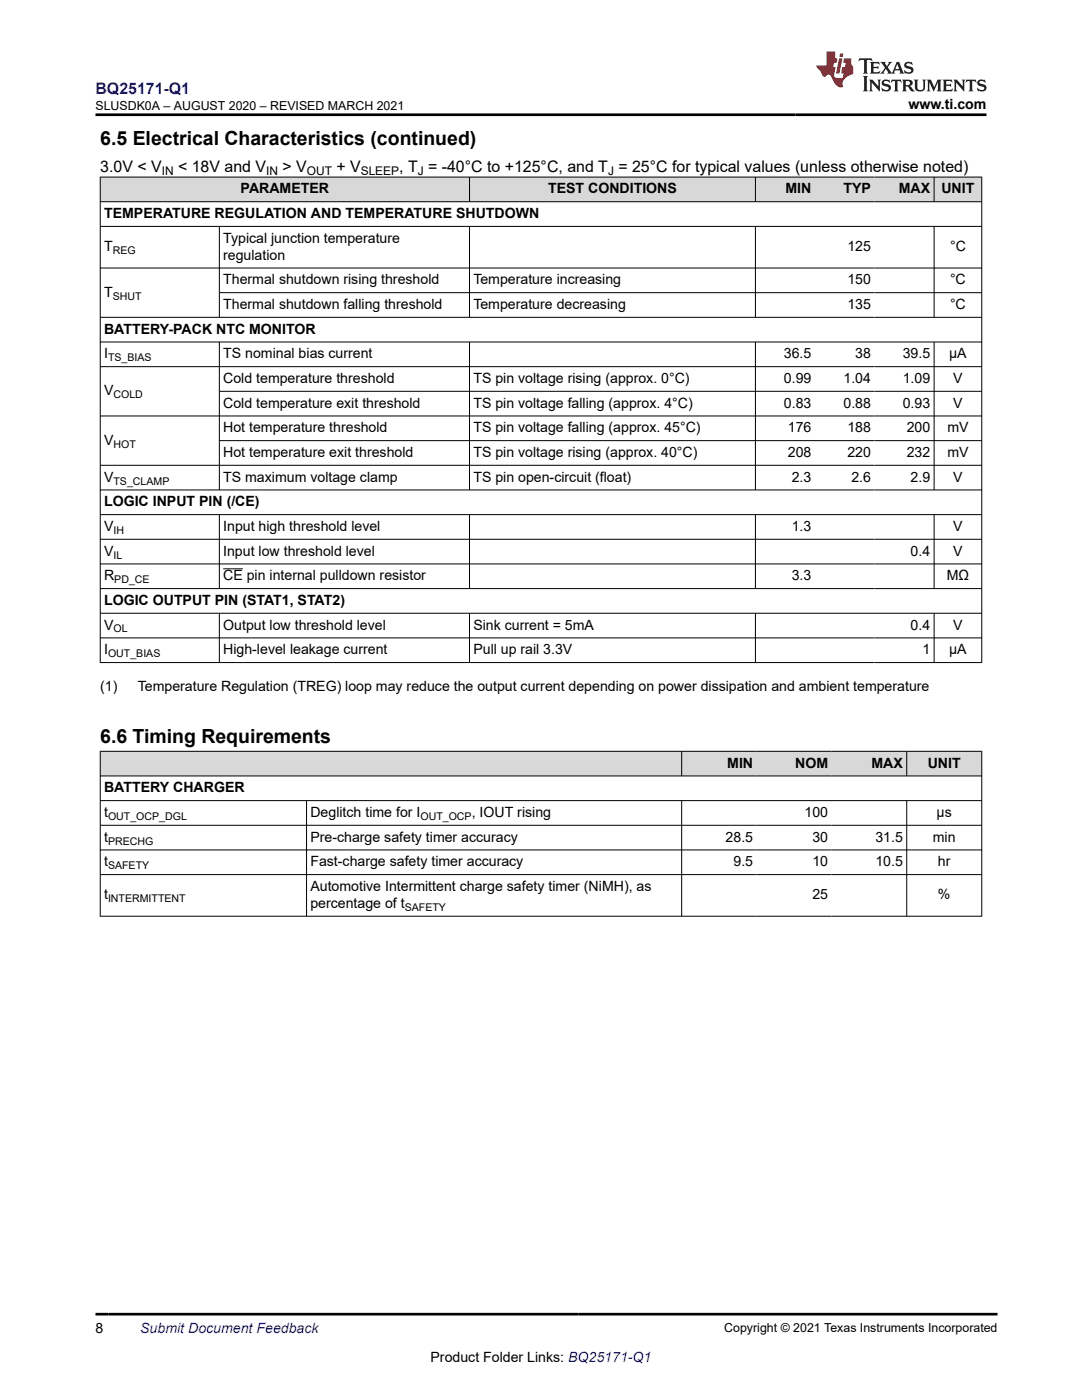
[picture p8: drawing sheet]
<svg xmlns="http://www.w3.org/2000/svg" width="216mm" height="279mm" viewBox="0 0 216 279" stroke-linecap="round" stroke-linejoin="round" font-family="sans-serif">
<defs><g id="words">
<g font-size="3.9">
<text x="20" y="28.8">6.5 Electrical Characteristics (continued)</text>
<text x="20" y="148.4">6.6 Timing Requirements</text>
</g>
<text font-size="3.2" fill="#00f" x="19.1" y="18.7">BQ25171-Q1</text>
<g font-size="3.2">
<text x="20" y="34.3">3.0V &lt; V</text>
<text x="35.5" y="34.3">&lt; 18V and V</text>
<text x="56.4" y="34.3">&gt; V</text>
<text x="67.1" y="34.3">+ V</text>
<text x="79.7" y="34.3">, T = -40°C to +125°C, and T = 25°C for typical values (unless otherwise noted)</text>
</g>
<g font-size="2.8">
<text x="181.3" y="21.8">www.ti.com</text>
<text x="48" y="38.6">PARAMETER</text>
<text x="109.4" y="38.6">TEST CONDITIONS</text>
<text x="156.7" y="38.6">MIN</text>
<text x="168.3" y="38.6">TYP</text>
<text x="179.4" y="38.6">MAX</text>
<text x="187.9" y="38.6">UNIT</text>
<text x="20.8" y="43.5">TEMPERATURE REGULATION AND TEMPERATURE SHUTDOWN</text>
<text x="20.8" y="50.1">T</text>
<text x="44.5" y="48.5">Typical junction temperature</text>
<text x="44.5" y="51.8">regulation</text>
<text x="169.1" y="50.1">125</text>
<text x="189.6" y="50.1">°C</text>
<text x="20.8" y="59.2">T</text>
<text x="44.5" y="56.8">Thermal shutdown rising threshold</text>
<text x="94.5" y="56.8">Temperature increasing</text>
<text x="169.1" y="56.8">150</text>
<text x="189.6" y="56.8">°C</text>
<text x="44.5" y="61.7">Thermal shutdown falling threshold</text>
<text x="94.5" y="61.7">Temperature decreasing</text>
<text x="169.1" y="61.7">135</text>
<text x="189.6" y="61.7">°C</text>
<text x="20.8" y="66.6">BATTERY-PACK NTC MONITOR</text>
<text x="20.8" y="71.5">I</text>
<text x="44.5" y="71.5">TS nominal bias current</text>
<text x="156.4" y="71.5">36.5</text>
<text x="170.7" y="71.5">38</text>
<text x="180.1" y="71.5">39.5</text>
<text x="189.4" y="71.5">µA</text>
<text x="44.5" y="76.4">Cold temperature threshold</text>
<text x="94.5" y="76.4">TS pin voltage rising (approx. 0°C)</text>
<text x="156.4" y="76.4">0.99</text>
<text x="168.3" y="76.4">1.04</text>
<text x="180.1" y="76.4">1.09</text>
<text x="190.2" y="76.4">V</text>
<text x="20.8" y="78.9">V</text>
<text x="44.5" y="81.4">Cold temperature exit threshold</text>
<text x="94.5" y="81.4">TS pin voltage falling (approx. 4°C)</text>
<text x="156.4" y="81.4">0.83</text>
<text x="168.3" y="81.4">0.88</text>
<text x="180.1" y="81.4">0.93</text>
<text x="190.2" y="81.4">V</text>
<text x="20.8" y="88.8">V</text>
<text x="44.5" y="86.3">Hot temperature threshold</text>
<text x="94.5" y="86.3">TS pin voltage falling (approx. 45°C)</text>
<text x="157.2" y="86.3">176</text>
<text x="169.1" y="86.3">188</text>
<text x="180.9" y="86.3">200</text>
<text x="189" y="86.3">mV</text>
<text x="44.5" y="91.2">Hot temperature exit threshold</text>
<text x="94.5" y="91.2">TS pin voltage rising (approx. 40°C)</text>
<text x="157.2" y="91.2">208</text>
<text x="169.1" y="91.2">220</text>
<text x="180.9" y="91.2">232</text>
<text x="189" y="91.2">mV</text>
<text x="20.8" y="96.1">V</text>
<text x="20.8" y="101.1">LOGIC INPUT PIN (/CE)</text>
<text x="44.5" y="96.1">TS maximum voltage clamp</text>
<text x="94.5" y="96.1">TS pin open-circuit (float)</text>
<text x="158" y="96.1">2.3</text>
<text x="169.9" y="96.1">2.6</text>
<text x="181.7" y="96.1">2.9</text>
<text x="190.2" y="96.1">V</text>
<text x="20.8" y="106">V</text>
<text x="44.5" y="106">Input high threshold level</text>
<text x="158" y="106">1.3</text>
<text x="190.2" y="106">V</text>
<text x="20.8" y="110.9">V</text>
<text x="44.5" y="110.9">Input low threshold level</text>
<text x="181.7" y="110.9">0.4</text>
<text x="190.2" y="110.9">V</text>
<text x="20.8" y="115.8">R</text>
<text x="44.5" y="115.8">CE pin internal pulldown resistor</text>
<text x="158" y="115.8">3.3</text>
<text x="188.9" y="115.8">MΩ</text>
<text x="20.8" y="125.7">V</text>
<text x="20.8" y="120.7">LOGIC OUTPUT PIN (STAT1, STAT2)</text>
<text x="44.5" y="125.7">Output low threshold level</text>
<text x="94.5" y="125.7">Sink current = 5mA</text>
<text x="181.7" y="125.7">0.4</text>
<text x="190.2" y="125.7">V</text>
<text x="20.8" y="130.6">I</text>
<text x="44.5" y="130.6">High-level leakage current</text>
<text x="94.5" y="130.6">Pull up rail 3.3V</text>
<text x="184.1" y="130.6">1</text>
<text x="189.4" y="130.6">µA</text>
<text x="20" y="137.8">(1)</text>
<text x="27.5" y="137.8">Temperature Regulation (TREG) loop may reduce the output current depending on power dissipation and ambient temperature</text>
<text x="145.1" y="153.2">MIN</text>
<text x="158.7" y="153.2">NOM</text>
<text x="173.9" y="153.2">MAX</text>
<text x="185.1" y="153.2">UNIT</text>
<text x="20.8" y="158.1">BATTERY CHARGER</text>
<text x="20.8" y="163.1">t</text>
<text x="20.8" y="168">t</text>
<text x="61.9" y="168">Pre-charge safety timer accuracy</text>
<text x="61.9" y="163.1">Deglitch time for I</text>
<text x="94.1" y="163.1">, IOUT rising</text>
<text x="144.8" y="168">28.5</text>
<text x="160.5" y="163.1">100</text>
<text x="162.1" y="168">30</text>
<text x="174.7" y="168">31.5</text>
<text x="186.1" y="168">min</text>
<text x="186.9" y="163.1">µs</text>
<text x="20.8" y="172.9">t</text>
<text x="61.9" y="172.9">Fast-charge safety timer accuracy</text>
<text x="146.4" y="172.9">9.5</text>
<text x="162.1" y="172.9">10</text>
<text x="174.7" y="172.9">10.5</text>
<text x="187.2" y="172.9">hr</text>
<text x="20.8" y="179.5">t</text>
<text x="61.9" y="177.8">Automotive Intermittent charge safety timer (NiMH), as</text>
<text x="162.1" y="179.5">25</text>
<text x="187.2" y="179.5">%</text>
<text x="61.9" y="181.2">percentage of t</text>
<text x="19.1" y="266.1">8</text>
<text x="85.9" y="271.7">Product Folder Links: BQ25171-Q1</text>
</g>
<text font-size="2.8" fill="#00f" x="28" y="266.1">Submit Document Feedback</text>
<g font-size="2.5">
<text x="19.1" y="21.9">SLUSDK0A – AUGUST 2020 – REVISED MARCH 2021</text>
<text x="144.5" y="265.8">Copyright © 2021 Texas Instruments Incorporated</text>
</g>
<g font-size="2.4">
<text x="32.3" y="34.9">IN</text>
<text x="53.1" y="34.9">IN</text>
<text x="61.2" y="34.9">OUT</text>
<text x="72" y="34.9">SLEEP</text>
<text x="83.4" y="34.9">J</text>
<text x="121.3" y="34.9">J</text>
</g>
<g font-size="2.1">
<text x="22.5" y="50.7">REG</text>
<text x="22.5" y="59.8">SHUT</text>
<text x="21.6" y="72.1">TS_BIAS</text>
<text x="22.7" y="79.5">COLD</text>
<text x="22.6" y="89.3">HOT</text>
<text x="22.7" y="96.7">TS_CLAMP</text>
<text x="22.7" y="106.5">IH</text>
<text x="22.7" y="111.5">IL</text>
<text x="22.8" y="116.4">PD_CE</text>
<text x="21.6" y="131.1">OUT_BIAS</text>
<text x="22.6" y="126.2">OL</text>
<text x="21.6" y="163.6">OUT_OCP_DGL</text>
<text x="83.9" y="163.6">OUT_OCP</text>
<text x="21.6" y="173.5">SAFETY</text>
<text x="21.6" y="168.5">PRECHG</text>
<text x="21.6" y="180.1">INTERMITTENT</text>
<text x="80.8" y="181.8">SAFETY</text>
</g>
</g></defs>
<g fill="#d8d8d8">
<path d="M20 35.3h175.9v5h-175.9z" fill-rule="evenodd"/>
<path d="M20.1 35.4h73.5v4.8h-73.5z" fill-rule="evenodd"/>
<path d="M93.7 35.4h57v4.8h-57z" fill-rule="evenodd"/>
<path d="M150.8 35.4h11.8v4.8h-11.8z" fill-rule="evenodd"/>
<path d="M162.6 35.4h11.9v4.8h-11.9z" fill-rule="evenodd"/>
<path d="M174.5 35.4h11.8v4.8h-11.8z" fill-rule="evenodd"/>
<path d="M186.5 35.4h9.3v4.8h-9.3z" fill-rule="evenodd"/>
</g>
<g fill="none" stroke="#000" stroke-width=".2">
<path d="M19.9 35.3h176.1M20 35.3v97M93.7 35.3v5M150.7 35.3v5M186.4 35.3v5M195.9 35.3v97M19.9 40.3h176.1M19.9 45.2h176.1M19.9 53.5h176.1M43.8 45.2v18.2M43.8 58.4h152.2M93.7 45.2v18.2"/>
<path d="M150.7 45.2v18.2M186.4 45.2v18.2M19.9 63.3h176.1M19.9 68.3h176.1M19.9 73.2h176.1M43.8 68.3v29.5M43.8 78.1h152.2M93.7 68.3v29.5M150.7 68.3v29.5M186.4 68.3v29.5M19.9 83h176.1M19.9 92.9h176.1"/>
<path d="M19.9 97.8h176.1M43.8 87.9h152.2M19.9 102.7h176.1M19.9 107.6h176.1M19.9 112.5h176.1M19.9 117.5h176.1M43.8 102.7v14.8M44.5 113.5h4M93.7 102.7v14.8M150.7 102.7v14.8M186.4 102.7v14.8M19.9 122.4h176.1"/>
<path d="M19.9 127.3h176.1M19.9 132.2h176.1M43.8 122.4v9.9M93.7 122.4v9.9M150.7 122.4v9.9M186.4 122.4v9.9"/>
</g>
<g fill="#d8d8d8">
<path d="M20 149.9h175.9v5h-175.9z" fill-rule="evenodd"/>
<path d="M20.1 150h115.9v4.8h-115.9z" fill-rule="evenodd"/>
<path d="M136.1 150h14.9v4.8h-14.9z" fill-rule="evenodd"/>
<path d="M151 150h15v4.8h-15z" fill-rule="evenodd"/>
<path d="M166 150h14.9v4.8h-14.9z" fill-rule="evenodd"/>
<path d="M181 150h14.8v4.8h-14.8z" fill-rule="evenodd"/>
</g>
<g fill="none" stroke="#000" stroke-width=".2">
<path d="M19.9 149.9h176.1M19.9 154.9h176.1M19.9 159.8h176.1M20 149.9v33M61.2 159.8v23.1M136 149.9v5M136 159.8v23.1M180.9 149.9v5M180.9 159.8v23.1M195.9 149.9v33M19.9 164.7h176.1M19.9 169.6h176.1"/>
<path d="M19.9 174.5h176.1M19.9 182.9h176.1"/>
</g>
<path d="M171.5 11.6l-.2 .6 .5-.2h.6v.1v2.2l-.2 .4h1l-.2-.4v-2.2v-.1h.5l.6 .2-.2-.6zM173.6 12.4l.2 .3v1.6l-.2 .4h1.9l.1-.6a1.08 1.08 0 0 1-1.3 .2v-.7h.6l.4 .2v-.7l-.4 .2h-.6v-.5l.2-.2a1 1 0 0 1 1 .3l-.1-.5zM175.7 12.4l.9 1.1-1 1.2h.9l-.2-.2 .5-.8 .4 .8-.2 .2h1.6l-.2-.2 .2-.5h.9l.1 .5-.1 .2h.9l-.2-.4-.8-1.9h-.5l-.9 2.1-.9-1.1 .9-1h-.8l.2 .2-.4 .6-.4-.6 .2-.2zM179 12.8l.4 1h-.7zM180.7 12.5a.65 .65 0 0 0-.2 .7 .65 .65 0 0 0 .6 .5l.6 .1 .1 .3a.79 .79 0 0 1-.7 .4 .79 .79 0 0 1-.7-.5l.1 .7 .2-.1a.93 .93 0 0 0 1.1 0 .93 .93 0 0 0 .4-.9 1.46 1.46 0 0 0-1.2-.6l-.1-.3a1.09 1.09 0 0 1 1.2 .2l-.2-.6-.1 .1-.5-.2zM172.2 15.2l.2 .4v2.2l-.2 .4h1l-.2-.4v-2.2l.2-.4zM173.4 15.9l.2 .4v1.5l-.2 .4h.8l-.3-.4 .1-1.3 1.6 1.8v-2l.2-.4h-.7l.1 .2 .1 1.1-1.2-1.3zM176.2 16a.65 .65 0 0 0-.2 .8 .65 .65 0 0 0 .6 .4l.6 .2 .1 .2a.79 .79 0 0 1-.7 .4 .79 .79 0 0 1-.7-.5l.1 .7 .2-.1a.93 .93 0 0 0 1.1 .1 .93 .93 0 0 0 .4-1 1.46 1.46 0 0 0-1.2-.5l-.1-.4a1.09 1.09 0 0 1 1.2 .2l-.1-.6-.2 .1-.5-.1zM177.9 15.9l-.1 .6a.63 .63 0 0 1 .8-.3v1.6l-.3 .4h1l-.2-.4v-1.6a.66 .66 0 0 1 .8 .3l-.1-.6zM180 15.9l.2 .4v1.5l-.2 .4h1l-.2-.2-.1-.7h.5l.1 .2a.79 .79 0 0 0 1.2 .6l-1-.9a.61 .61 0 0 0 .6-.6 .61 .61 0 0 0-.5-.7zM180.8 16.2h.1a.47 .47 0 0 1 .5 .1 .47 .47 0 0 1 .1 .5l-.1 .1-.7 .1zM182.3 15.9l.2 .2a2.27 2.27 0 0 0 .4 2 1.04 1.04 0 0 0 1.7-.7v-1.3l.2-.2h-.8l.2 .4v1.1a.6 .6 0 0 1-.6 .6 .6 .6 0 0 1-.6-.6v-1.1l.3-.4zM184.9 15.9l.2 .4v1.5l-.2 .4h.8l-.3-.4v-1.4l.9 1.9 .9-1.9v1.4l-.3 .4h1l-.2-.4v-1.5l.2-.4h-.8l-.7 1.5-.6-1.5zM188.1 15.9l.2 .4v1.5l-.2 .4h1.9l.1-.6a1.09 1.09 0 0 1-1.3 .2v-.7h.6l.4 .2v-.6l-.4 .2h-.6v-.6l.2-.1a1.01 1.01 0 0 1 1 .3l-.1-.6zM190.2 15.9l.3 .4v1.5l-.3 .4h.8l-.2-.4v-1.3l1.6 1.8v-2l.2-.4h-.7l.2 .2v1.1l-1.2-1.3zM192.8 15.9l-.1 .6a.63 .63 0 0 1 .8-.3v1.6l-.3 .4h1l-.2-.4v-1.6a.66 .66 0 0 1 .8 .3l-.1-.6zM195.2 16a.65 .65 0 0 0-.2 .8 .65 .65 0 0 0 .6 .4l.6 .2 .2 .2a.79 .79 0 0 1-.7 .4 .79 .79 0 0 1-.7-.5l.1 .7 .2-.1a.93 .93 0 0 0 1 .1 .93 .93 0 0 0 .5-1 1.46 1.46 0 0 0-1.3-.5v-.4a1.09 1.09 0 0 1 1.2 .2l-.2-.6-.2 .1-.5-.1z" fill="#231f20"/>
<path d="M164.9 10.3v2.7h-2l.1 .4 .8 1a.95 .95 0 0 0 1 .9 .59 .59 0 0 1 .5-.4 .59 .59 0 0 1 .5 .3l.4 .8a1.59 1.59 0 0 0 2.1 1.4 1.61 1.61 0 0 1 1-2.3l1-.3-.1-1.5a1.59 1.59 0 0 1-.3-1.7h-1.5l-.2 .9h.6l-.2 .9h-.5l-.2 .9v.3l.4 .1-.1 .9h-.7a.73 .73 0 0 1-1-.7l.3-1.5h-.5l.1-.9h.5l.2-.9h-.5v-1.3zM167.4 11.6l-.6 3.1h.7l.6-3.1zM167.6 10.7l-.1 .6h.7l.1-.6z" fill="#ed1c24"/>
<path d="M19.1 22.9h177.8M19.1 262.3h180" fill="none" stroke="#000" stroke-width=".53"/>
<use href="#words"/>
</svg>
